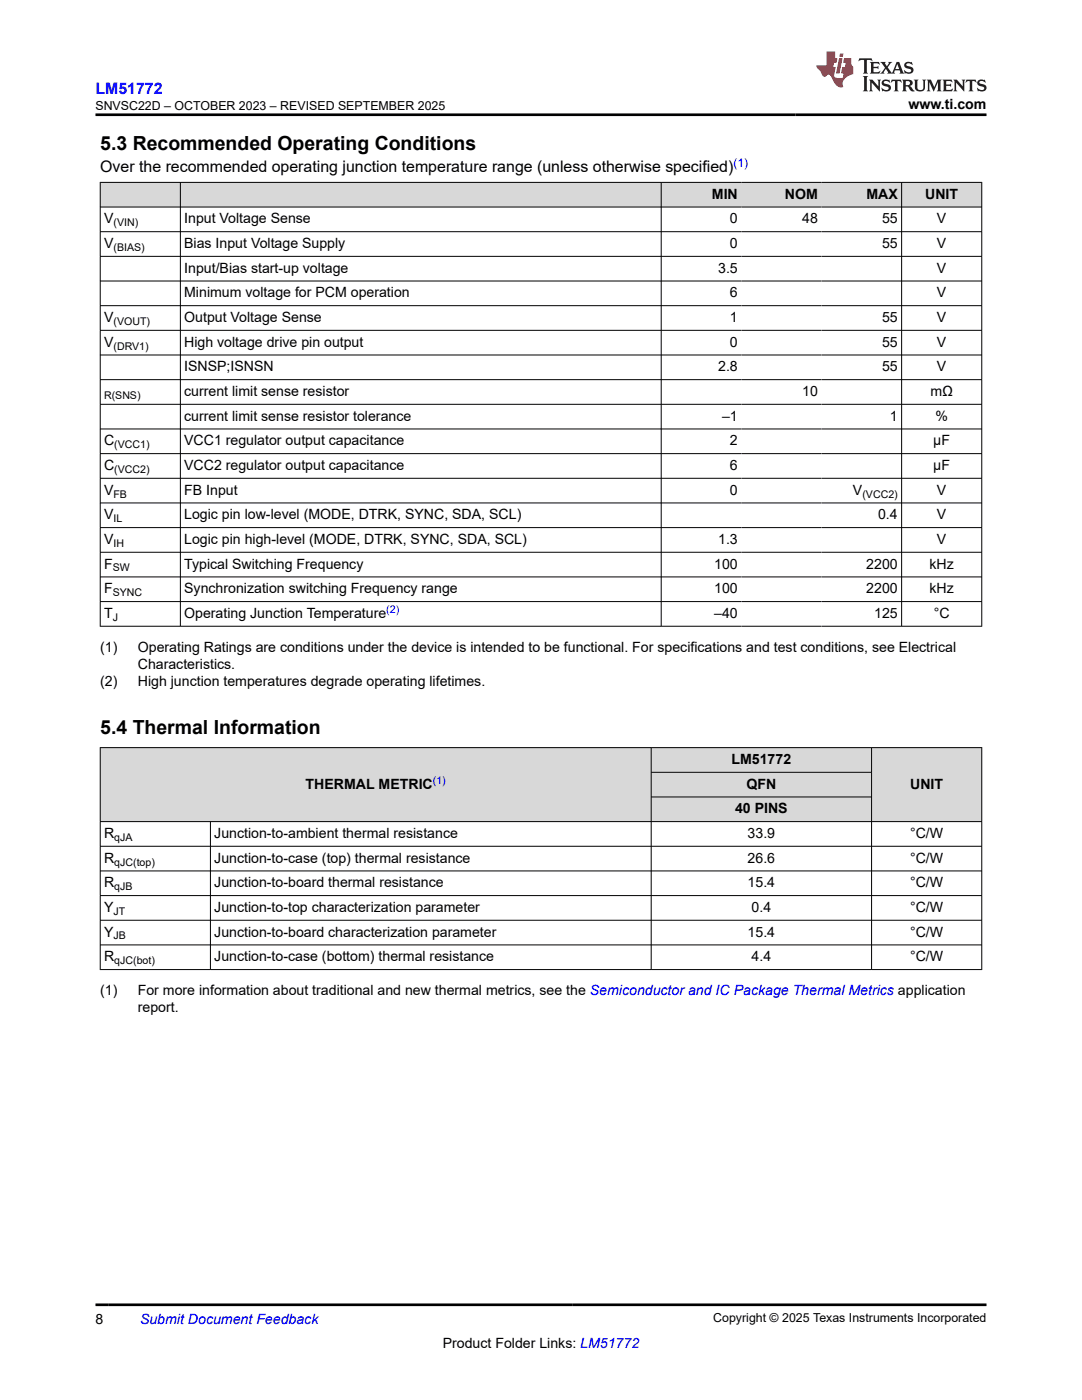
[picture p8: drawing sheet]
<svg xmlns="http://www.w3.org/2000/svg" width="216mm" height="279mm" viewBox="0 0 216 279" stroke-linecap="round" stroke-linejoin="round" font-family="sans-serif">
<defs><g id="words">
<g font-size="3.9">
<text x="20" y="29.9">5.3 Recommended Operating Conditions</text>
<text x="20" y="146.5">5.4 Thermal Information</text>
</g>
<text font-size="3.2" fill="#00f" x="19" y="18.7">LM51772</text>
<text font-size="3.2" x="20" y="34.3">Over the recommended operating junction temperature range (unless otherwise specified)</text>
<g font-size="2.8">
<text x="181.3" y="21.8">www.ti.com</text>
<text x="142" y="39.7">MIN</text>
<text x="156.6" y="39.7">NOM</text>
<text x="172.9" y="39.7">MAX</text>
<text x="184.6" y="39.7">UNIT</text>
<text x="20.8" y="44.6">V</text>
<text x="36.8" y="44.6">Input Voltage Sense</text>
<text x="145.7" y="44.6">0</text>
<text x="160.1" y="44.6">48</text>
<text x="176" y="44.6">55</text>
<text x="187" y="44.6">V</text>
<text x="20.8" y="49.5">V</text>
<text x="36.8" y="49.5">Bias Input Voltage Supply</text>
<text x="145.7" y="49.5">0</text>
<text x="176" y="49.5">55</text>
<text x="187" y="49.5">V</text>
<text x="36.8" y="54.4">Input/Bias start-up voltage</text>
<text x="36.8" y="59.4">Minimum voltage for PCM operation</text>
<text x="143.3" y="54.4">3.5</text>
<text x="145.7" y="59.4">6</text>
<text x="187" y="54.4">V</text>
<text x="187" y="59.4">V</text>
<text x="20.8" y="64.3">V</text>
<text x="36.8" y="64.3">Output Voltage Sense</text>
<text x="145.7" y="64.3">1</text>
<text x="176" y="64.3">55</text>
<text x="187" y="64.3">V</text>
<text x="20.8" y="69.2">V</text>
<text x="36.8" y="69.2">High voltage drive pin output</text>
<text x="145.7" y="69.2">0</text>
<text x="176" y="69.2">55</text>
<text x="187" y="69.2">V</text>
<text x="36.8" y="74.1">ISNSP;ISNSN</text>
<text x="143.3" y="74.1">2.8</text>
<text x="176" y="74.1">55</text>
<text x="187" y="74.1">V</text>
<text x="36.8" y="79">current limit sense resistor</text>
<text x="36.8" y="84">current limit sense resistor tolerance</text>
<text x="144.1" y="84">–1</text>
<text x="160.1" y="79">10</text>
<text x="177.6" y="84">1</text>
<text x="185.6" y="79">mΩ</text>
<text x="186.7" y="84">%</text>
<text x="20.8" y="88.9">C</text>
<text x="36.8" y="88.9">VCC1 regulator output capacitance</text>
<text x="145.7" y="88.9">2</text>
<text x="186.2" y="88.9">µF</text>
<text x="20.8" y="93.8">C</text>
<text x="36.8" y="93.8">VCC2 regulator output capacitance</text>
<text x="145.7" y="93.8">6</text>
<text x="186.2" y="93.8">µF</text>
<text x="20.8" y="98.7">V</text>
<text x="36.8" y="98.7">FB Input</text>
<text x="145.7" y="98.7">0</text>
<text x="170.2" y="98.7">V</text>
<text x="187" y="98.7">V</text>
<text x="20.8" y="103.6">V</text>
<text x="36.8" y="103.6">Logic pin low-level (MODE, DTRK, SYNC, SDA, SCL)</text>
<text x="175.2" y="103.6">0.4</text>
<text x="187" y="103.6">V</text>
<text x="20.8" y="108.6">V</text>
<text x="20.8" y="113.5">F</text>
<text x="36.8" y="108.6">Logic pin high-level (MODE, DTRK, SYNC, SDA, SCL)</text>
<text x="36.8" y="113.5">Typical Switching Frequency</text>
<text x="142.5" y="113.5">100</text>
<text x="143.3" y="108.6">1.3</text>
<text x="172.9" y="113.5">2200</text>
<text x="185.5" y="113.5">kHz</text>
<text x="187" y="108.6">V</text>
<text x="20.8" y="118.4">F</text>
<text x="36.8" y="118.4">Synchronization switching Frequency range</text>
<text x="142.5" y="118.4">100</text>
<text x="172.9" y="118.4">2200</text>
<text x="185.5" y="118.4">kHz</text>
<text x="20.8" y="123.3">T</text>
<text x="36.8" y="123.3">Operating Junction Temperature</text>
<text x="142.5" y="123.3">–40</text>
<text x="174.4" y="123.3">125</text>
<text x="186.3" y="123.3">°C</text>
<text x="20" y="130.1">(1)</text>
<text x="27.5" y="130.1">Operating Ratings are conditions under the device is intended to be functional. For specifications and test conditions, see Electrical</text>
<text x="20" y="136.9">(2)</text>
<text x="27.5" y="133.5">Characteristics.</text>
<text x="27.5" y="136.9">High junction temperatures degrade operating lifetimes.</text>
<text x="146" y="152.5">LM51772</text>
<text x="61" y="157.4">THERMAL METRIC</text>
<text x="148.9" y="157.4">QFN</text>
<text x="181.6" y="157.4">UNIT</text>
<text x="20.8" y="167.2">R</text>
<text x="42.8" y="167.2">Junction-to-ambient thermal resistance</text>
<text x="146.7" y="162.3">40 PINS</text>
<text x="149.2" y="167.2">33.9</text>
<text x="181.6" y="167.2">°C/W</text>
<text x="20.8" y="172.2">R</text>
<text x="42.8" y="172.2">Junction-to-case (top) thermal resistance</text>
<text x="149.2" y="172.2">26.6</text>
<text x="181.6" y="172.2">°C/W</text>
<text x="20.8" y="177.1">R</text>
<text x="42.8" y="177.1">Junction-to-board thermal resistance</text>
<text x="149.2" y="177.1">15.4</text>
<text x="181.6" y="177.1">°C/W</text>
<text x="20.8" y="182">Y</text>
<text x="42.8" y="182">Junction-to-top characterization parameter</text>
<text x="150" y="182">0.4</text>
<text x="181.6" y="182">°C/W</text>
<text x="20.8" y="186.9">Y</text>
<text x="20.8" y="191.9">R</text>
<text x="42.8" y="186.9">Junction-to-board characterization parameter</text>
<text x="42.8" y="191.9">Junction-to-case (bottom) thermal resistance</text>
<text x="149.2" y="186.9">15.4</text>
<text x="150" y="191.9">4.4</text>
<text x="181.6" y="186.9">°C/W</text>
<text x="181.6" y="191.9">°C/W</text>
<text x="20" y="198.7">(1)</text>
<text x="27.5" y="202">report.</text>
<text x="27.5" y="198.7">For more information about traditional and new thermal metrics, see the Semiconductor and IC Package Thermal Metrics application</text>
<text x="19" y="264.2">8</text>
<text x="88.3" y="269">Product Folder Links: LM51772</text>
</g>
<text font-size="2.8" fill="#00f" x="27.9" y="264.2">Submit Document Feedback</text>
<g font-size="2.5">
<text x="19" y="21.9">SNVSC22D – OCTOBER 2023 – REVISED SEPTEMBER 2025</text>
<text x="142.3" y="263.9">Copyright © 2025 Texas Instruments Incorporated</text>
</g>
<text font-size="2.4" fill="#00f" x="146.4" y="33.2">(1)</text>
<g font-size="2.1">
<text x="22.6" y="45.2">(VIN)</text>
<text x="22.6" y="50.1">(BIAS)</text>
<text x="22.6" y="64.8">(VOUT)</text>
<text x="22.6" y="69.8">(DRV1)</text>
<text x="20.8" y="79.6">R(SNS)</text>
<text x="22.8" y="89.4">(VCC1)</text>
<text x="22.8" y="94.4">(VCC2)</text>
<text x="22.6" y="99.3">FB</text>
<text x="172.1" y="99.3">(VCC2)</text>
<text x="22.6" y="104.2">IL</text>
<text x="22.6" y="109.1">IH</text>
<text x="22.5" y="114.1">SW</text>
<text x="22.5" y="119">SYNC</text>
<text x="22.5" y="123.9">J</text>
<text x="22.8" y="167.8">qJA</text>
<text x="22.8" y="172.7">qJC(top)</text>
<text x="22.8" y="177.7">qJB</text>
<text x="22.6" y="182.6">JT</text>
<text x="22.6" y="187.5">JB</text>
<text x="22.8" y="192.4">qJC(bot)</text>
</g>
<g font-size="2.1" fill="#00f">
<text x="77.1" y="122.4">(2)</text>
<text x="86.4" y="156.5">(1)</text>
</g>
</g></defs>
<g fill="#d8d8d8">
<path d="M20 36.4h175.9v4.9h-175.9z" fill-rule="evenodd"/>
<path d="M20.1 36.5h15.8v4.8h-15.8z" fill-rule="evenodd"/>
<path d="M36.1 36.5h95.8v4.8h-95.8z" fill-rule="evenodd"/>
<path d="M132 36.5h15.9v4.8h-15.9z" fill-rule="evenodd"/>
<path d="M147.9 36.5h16v4.8h-16z" fill-rule="evenodd"/>
<path d="M163.9 36.5h15.9v4.8h-15.9z" fill-rule="evenodd"/>
<path d="M180 36.5h15.8v4.8h-15.8z" fill-rule="evenodd"/>
</g>
<g fill="none" stroke="#000" stroke-width=".2">
<path d="M19.9 36.4h176.1M20 36.3v88.7M36 36.3v88.7M131.9 36.3v88.7M179.9 36.3v88.7M195.9 36.3v88.7M19.9 41.3h176.1M19.9 46.2h176.1M19.9 51.2h176.1M19.9 56.1h176.1M19.9 61h176.1M19.9 65.9h176.1"/>
<path d="M19.9 70.8h176.1M19.9 75.8h176.1M19.9 80.7h176.1M19.9 85.6h176.1M19.9 90.5h176.1M19.9 95.5h176.1M19.9 100.4h176.1M19.9 105.3h176.1M19.9 110.2h176.1M19.9 115.1h176.1M19.9 120.1h176.1M19.9 125h176.1"/>
</g>
<g fill="#d8d8d8">
<path d="M20 149.2h175.9v4.9h-175.9z" fill-rule="evenodd"/>
<path d="M20.1 149.3h109.8v14.6h-109.8z" fill-rule="evenodd"/>
<path d="M130 149.3h43.9v4.8h-43.9z" fill-rule="evenodd"/>
<path d="M174 149.3h21.8v14.6h-21.8z" fill-rule="evenodd"/>
<path d="M130 154.2h43.9v4.8h-43.9z" fill-rule="evenodd"/>
<path d="M130 159.1h43.9v4.8h-43.9z" fill-rule="evenodd"/>
</g>
<g fill="none" stroke="#000" stroke-width=".2">
<path d="M19.9 149.2h176.1M20 149.1v44.5M129.9 149.1v44.5M129.9 154.1h44.1M129.9 159h44.1M173.9 149.1v44.5M195.9 149.1v44.5M19.9 164h176.1M19.9 168.9h176.1M19.9 173.8h176.1M19.9 178.7h176.1M42 164v29.6"/>
<path d="M19.9 183.7h176.1M19.9 188.6h176.1M19.9 193.5h176.1"/>
</g>
<path d="M171.5 11.6l-.2 .6 .5-.2h.6v.1v2.2l-.2 .4h1l-.2-.4v-2.2v-.1h.5l.6 .2-.2-.6zM173.6 12.4l.2 .3v1.6l-.2 .4h1.9l.1-.6a1.08 1.08 0 0 1-1.3 .2v-.7h.6l.4 .2v-.7l-.4 .2h-.6v-.5l.2-.2a1 1 0 0 1 1 .3l-.1-.5zM175.7 12.4l.9 1.1-1 1.2h.9l-.2-.2 .5-.8 .4 .8-.2 .2h1.6l-.2-.2 .2-.5h.9l.1 .5-.1 .2h.9l-.2-.4-.8-1.9h-.5l-.9 2.1-.9-1.1 .9-1h-.8l.2 .2-.4 .6-.4-.6 .2-.2zM179 12.8l.4 1h-.7zM180.7 12.5a.65 .65 0 0 0-.2 .7 .65 .65 0 0 0 .6 .5l.6 .1 .1 .3a.79 .79 0 0 1-.7 .4 .79 .79 0 0 1-.7-.5l.1 .7 .2-.1a.93 .93 0 0 0 1.1 0 .93 .93 0 0 0 .4-.9 1.46 1.46 0 0 0-1.2-.6l-.1-.3a1.09 1.09 0 0 1 1.2 .2l-.2-.6-.1 .1-.5-.2zM172.2 15.2l.2 .4v2.2l-.2 .4h1l-.2-.4v-2.2l.2-.4zM173.4 15.9l.2 .4v1.5l-.2 .4h.8l-.3-.4 .1-1.3 1.6 1.8v-2l.2-.4h-.7l.1 .2 .1 1.1-1.2-1.3zM176.2 16a.65 .65 0 0 0-.2 .8 .65 .65 0 0 0 .6 .4l.6 .2 .1 .2a.79 .79 0 0 1-.7 .4 .79 .79 0 0 1-.7-.5l.1 .7 .2-.1a.93 .93 0 0 0 1.1 .1 .93 .93 0 0 0 .4-1 1.46 1.46 0 0 0-1.2-.5l-.1-.4a1.09 1.09 0 0 1 1.2 .2l-.1-.6-.2 .1-.5-.1zM177.9 15.9l-.1 .6a.63 .63 0 0 1 .8-.3v1.6l-.3 .4h1l-.2-.4v-1.6a.66 .66 0 0 1 .8 .3l-.1-.6zM180 15.9l.2 .4v1.5l-.2 .4h1l-.2-.2-.1-.7h.5l.1 .2a.79 .79 0 0 0 1.2 .6l-1-.9a.61 .61 0 0 0 .6-.6 .61 .61 0 0 0-.5-.7zM180.8 16.2h.1a.47 .47 0 0 1 .5 .1 .47 .47 0 0 1 .1 .5l-.1 .1-.7 .1zM182.3 15.9l.2 .2a2.27 2.27 0 0 0 .4 2 1.04 1.04 0 0 0 1.7-.7v-1.3l.2-.2h-.8l.2 .4v1.1a.6 .6 0 0 1-.6 .6 .6 .6 0 0 1-.6-.6v-1.1l.3-.4zM184.9 15.9l.2 .4v1.5l-.2 .4h.8l-.3-.4v-1.4l.9 1.9 .9-1.9v1.4l-.3 .4h1l-.2-.4v-1.5l.2-.4h-.8l-.7 1.5-.6-1.5zM188.1 15.9l.2 .4v1.5l-.2 .4h1.9l.1-.6a1.09 1.09 0 0 1-1.3 .2v-.7h.6l.4 .2v-.6l-.4 .2h-.6v-.6l.2-.1a1.01 1.01 0 0 1 1 .3l-.1-.6zM190.2 15.9l.3 .4v1.5l-.3 .4h.8l-.2-.4v-1.3l1.6 1.8v-2l.2-.4h-.7l.2 .2v1.1l-1.2-1.3zM192.8 15.9l-.1 .6a.63 .63 0 0 1 .8-.3v1.6l-.3 .4h1l-.2-.4v-1.6a.66 .66 0 0 1 .8 .3l-.1-.6zM195.2 16a.65 .65 0 0 0-.2 .8 .65 .65 0 0 0 .6 .4l.6 .2 .2 .2a.79 .79 0 0 1-.7 .4 .79 .79 0 0 1-.7-.5l.1 .7 .2-.1a.93 .93 0 0 0 1 .1 .93 .93 0 0 0 .5-1 1.46 1.46 0 0 0-1.3-.5v-.4a1.09 1.09 0 0 1 1.2 .2l-.2-.6-.2 .1-.5-.1z" fill="#231f20"/>
<path d="M164.9 10.3v2.7h-2l.1 .4 .8 1a.95 .95 0 0 0 1 .9 .59 .59 0 0 1 .5-.4 .59 .59 0 0 1 .5 .3l.4 .8a1.59 1.59 0 0 0 2.1 1.4 1.61 1.61 0 0 1 1-2.3l1-.3-.1-1.5a1.59 1.59 0 0 1-.3-1.7h-1.5l-.2 .9h.6l-.2 .9h-.5l-.2 .9v.3l.4 .1-.1 .9h-.7a.73 .73 0 0 1-1-.7l.3-1.5h-.5l.1-.9h.5l.2-.9h-.5v-1.3zM167.4 11.6l-.6 3.1h.7l.6-3.1zM167.6 10.7l-.1 .6h.7l.1-.6z" fill="#ed1c24"/>
<path d="M19 22.9h177.8M19 260.4h177.8" fill="none" stroke="#000" stroke-width=".53"/>
<use href="#words"/>
</svg>
